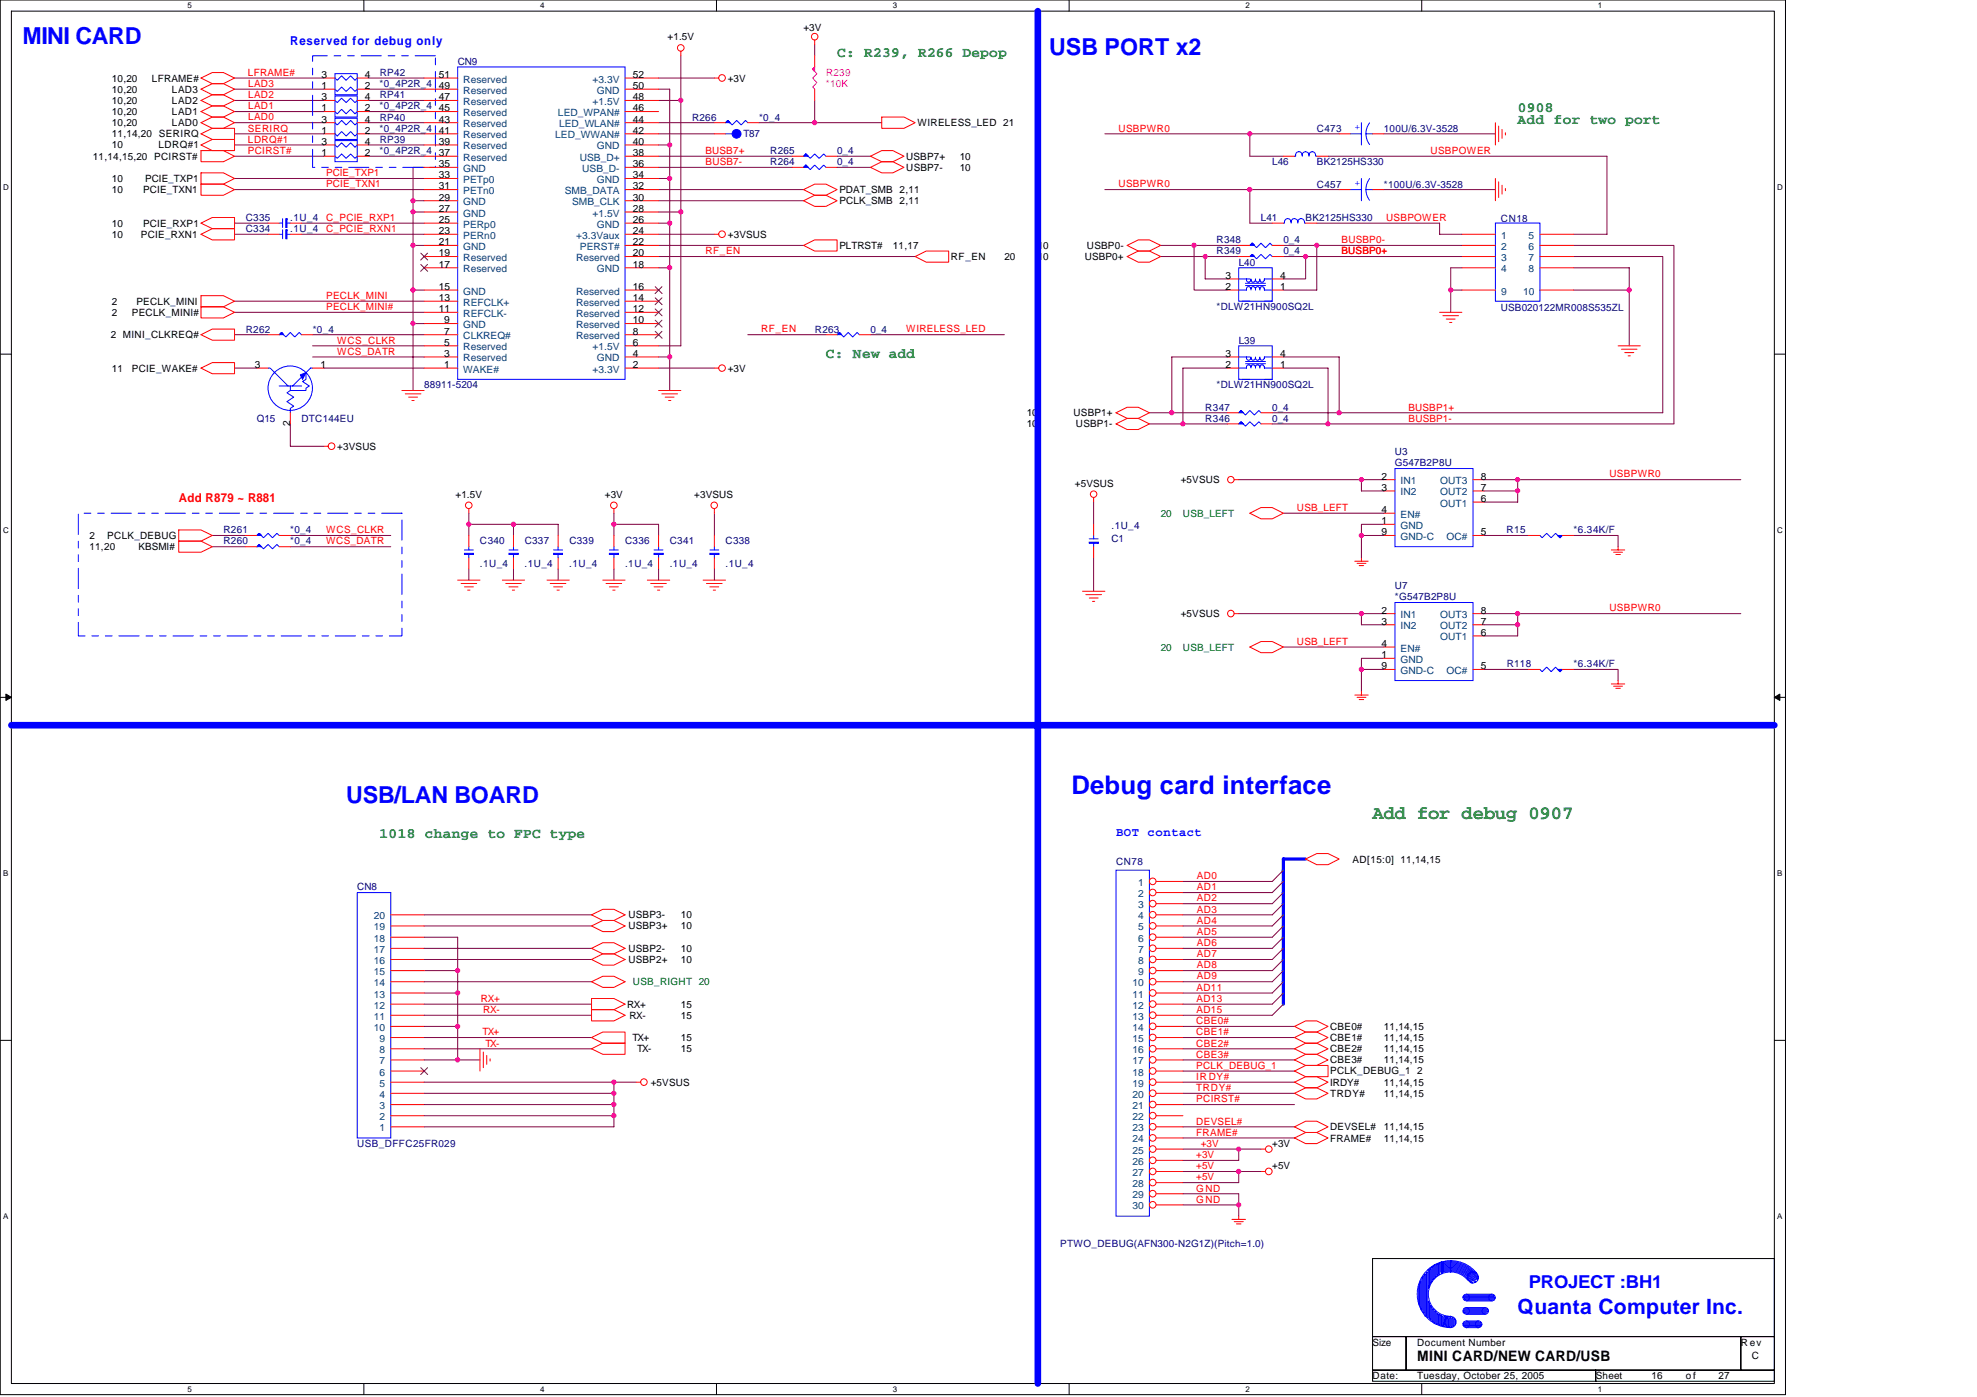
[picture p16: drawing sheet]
<svg xmlns="http://www.w3.org/2000/svg" width="297mm" height="210mm" viewBox="0 0 297 210" stroke-linecap="round" stroke-linejoin="round" font-family="sans-serif">
<defs><g id="words">
<text font-size="3.9" fill="#00f" x="161" y="119.3">Debug card interface</text>
<g font-size="3.5" fill="#00f">
<text x="3.4" y="6.6">MINI CARD</text>
<text x="157.6" y="8.3">USB PORT x2</text>
<text x="52" y="120.6">USB/LAN BOARD</text>
</g>
<text font-size="3.2" fill="#00f" x="228" y="197.4">Quanta Computer Inc.</text>
<text font-size="2.8" fill="#008000" x="206.2" y="123">Add for debug 0907</text>
<text font-size="2.7" fill="#00f" x="229.7" y="193.6">PROJECT :BH1</text>
<g font-size="2.2" fill="#008000">
<text x="125.8" y="8.5">C: R239, R266 Depop</text>
<text x="228" y="16.9">0908</text>
<text x="228" y="18.6">Add for two port</text>
<text x="124.1" y="53.8">C: New add</text>
<text x="57" y="125.9">1018 change to FPC type</text>
</g>
<text font-size="2.2" x="212.9" y="204.5">MINI CARD/NEW CARD/USB</text>
<g font-size="1.8" fill="#00f">
<text x="43.6" y="6.7">Reserved for debug only</text>
<text x="167.7" y="125.6">BOT contact</text>
</g>
<text font-size="1.8" fill="#f00" x="26.9" y="75.5">Add R879 ~ R881</text>
<g font-size="1.5">
<text x="120.7" y="4.7">+3V</text>
<text x="48.3" y="11.7">3</text>
<text x="54.8" y="11.7">4</text>
<text x="65.9" y="11.7">51</text>
<text x="95.1" y="11.7">52</text>
<text x="100.3" y="6.1">+1.5V</text>
<text x="16.8" y="12.3">10,20</text>
<text x="16.8" y="15.6">10,20</text>
<text x="16.8" y="13.9">10,20</text>
<text x="16.8" y="17.3">10,20</text>
<text x="22.8" y="12.3">LFRAME#</text>
<text x="25.8" y="15.6">LAD2</text>
<text x="25.8" y="13.9">LAD3</text>
<text x="25.8" y="17.3">LAD1</text>
<text x="48.3" y="16.7">1</text>
<text x="48.3" y="15.1">3</text>
<text x="48.3" y="13.4">1</text>
<text x="54.8" y="16.7">2</text>
<text x="54.8" y="15.1">4</text>
<text x="54.8" y="13.4">2</text>
<text x="65.9" y="13.4">49</text>
<text x="65.9" y="15.1">47</text>
<text x="65.9" y="16.7">45</text>
<text x="95.1" y="16.7">46</text>
<text x="95.1" y="13.4">50</text>
<text x="95.1" y="15.1">48</text>
<text x="109.3" y="12.3">+3V</text>
<text x="13.9" y="24">11,14,15,20 PCIRST#</text>
<text x="16.8" y="20.6">11,14,20 SERIRQ</text>
<text x="16.8" y="18.9">10,20</text>
<text x="16.8" y="22.3">10</text>
<text x="23.8" y="22.3">LDRQ#1</text>
<text x="25.8" y="18.9">LAD0</text>
<text x="48.3" y="23.5">1</text>
<text x="48.3" y="21.8">3</text>
<text x="48.3" y="20.1">1</text>
<text x="48.3" y="18.4">3</text>
<text x="54.8" y="23.5">2</text>
<text x="54.8" y="21.8">4</text>
<text x="54.8" y="20.1">2</text>
<text x="54.8" y="18.4">4</text>
<text x="65.9" y="18.4">43</text>
<text x="65.9" y="20.1">41</text>
<text x="65.9" y="21.8">39</text>
<text x="65.9" y="23.5">37</text>
<text x="95.1" y="20.1">42</text>
<text x="95.1" y="21.8">40</text>
<text x="95.1" y="18.4">44</text>
<text x="95.1" y="23.5">38</text>
<text x="136.2" y="24">USBP7+</text>
<text x="137.8" y="18.9">WIRELESS_LED 21</text>
<text x="144.2" y="24">10</text>
<text x="16.8" y="29">10</text>
<text x="16.8" y="27.3">10</text>
<text x="21.5" y="29">PCIE_TXN1</text>
<text x="21.8" y="27.3">PCIE_TXP1</text>
<text x="65.9" y="25.1">35</text>
<text x="65.9" y="26.8">33</text>
<text x="65.9" y="28.5">31</text>
<text x="95.1" y="26.8">34</text>
<text x="95.1" y="28.5">32</text>
<text x="95.1" y="25.1">36</text>
<text x="126.1" y="29">PDAT_SMB 2,11</text>
<text x="136.2" y="25.7">USBP7-</text>
<text x="144.2" y="25.7">10</text>
<text x="16.8" y="34">10</text>
<text x="16.8" y="35.7">10</text>
<text x="21.2" y="35.7">PCIE_RXN1</text>
<text x="21.5" y="34">PCIE_RXP1</text>
<text x="65.9" y="30.1">29</text>
<text x="65.9" y="31.8">27</text>
<text x="65.9" y="33.5">25</text>
<text x="65.9" y="35.2">23</text>
<text x="95.1" y="35.2">24</text>
<text x="95.1" y="33.5">26</text>
<text x="95.1" y="30.1">30</text>
<text x="95.1" y="31.8">28</text>
<text x="109.3" y="35.7">+3VSUS</text>
<text x="126.1" y="30.7">PCLK_SMB 2,11</text>
<text x="65.9" y="36.9">21</text>
<text x="65.9" y="38.5">19</text>
<text x="65.9" y="40.2">17</text>
<text x="95.1" y="38.5">20</text>
<text x="95.1" y="40.2">18</text>
<text x="95.1" y="36.9">22</text>
<text x="126.1" y="37.4">PLTRST#</text>
<text x="134.2" y="37.4">11,17</text>
<text x="142.9" y="39.1">RF_EN</text>
<text x="150.9" y="39.1">20</text>
<text x="155.9" y="39.1">10</text>
<text x="155.9" y="37.4">10</text>
<text x="163" y="39.1">USBP0+</text>
<text x="163.3" y="37.4">USBP0-</text>
<text x="184.1" y="41.9">3</text>
<text x="192.3" y="41.9">4</text>
<text x="16.8" y="45.8">2</text>
<text x="16.8" y="47.5">2</text>
<text x="19.8" y="47.5">PECLK_MINI#</text>
<text x="20.5" y="45.8">PECLK_MINI</text>
<text x="65.9" y="43.6">15</text>
<text x="65.9" y="45.2">13</text>
<text x="65.9" y="46.9">11</text>
<text x="95.1" y="43.6">16</text>
<text x="95.1" y="45.2">14</text>
<text x="95.1" y="46.9">12</text>
<text x="184.1" y="43.6">2</text>
<text x="192.3" y="43.6">1</text>
<text x="16.6" y="50.8">2 MINI_CLKREQ#</text>
<text x="66.8" y="48.6">9</text>
<text x="66.8" y="50.3">7</text>
<text x="66.8" y="51.9">5</text>
<text x="66.8" y="53.6">3</text>
<text x="95.1" y="48.6">10</text>
<text x="95.1" y="50.3">8</text>
<text x="95.1" y="53.6">4</text>
<text x="95.1" y="51.9">6</text>
<text x="184.1" y="53.6">3</text>
<text x="192.3" y="53.6">4</text>
<text x="16.8" y="55.8">11</text>
<text x="19.8" y="55.8">PCIE_WAKE#</text>
<text x="38.3" y="55.3">3</text>
<text x="48.1" y="55.3">1</text>
<text x="66.8" y="55.3">1</text>
<text x="95.1" y="55.3">2</text>
<text x="109.3" y="55.8">+3V</text>
<text x="184.1" y="55.3">2</text>
<text x="192.3" y="55.3">1</text>
<text x="43.6" y="64" transform="rotate(-90 43.6 64)">2</text>
<text x="154.3" y="62.5">10</text>
<text x="154.3" y="64.2">10</text>
<text x="161.3" y="62.5">USBP1+</text>
<text x="161.6" y="64.2">USBP1-</text>
<text x="50.7" y="67.6">+3VSUS</text>
<text x="68.4" y="74.8">+1.5V</text>
<text x="90.9" y="74.8">+3V</text>
<text x="104.3" y="74.8">+3VSUS</text>
<text x="161.5" y="73.1">+5VSUS</text>
<text x="177.4" y="72.6">+5VSUS</text>
<text x="207.6" y="72.1">2</text>
<text x="207.6" y="77.1">4</text>
<text x="207.6" y="73.7">3</text>
<text x="222.5" y="75.4">6</text>
<text x="222.5" y="73.7">7</text>
<text x="222.5" y="72.1">8</text>
<text x="13.4" y="82.7">11,20</text>
<text x="13.4" y="81">2</text>
<text x="16.1" y="81">PCLK_DEBUG</text>
<text x="20.8" y="82.7">KBSMI#</text>
<text x="207.6" y="78.8">1</text>
<text x="207.6" y="80.4">9</text>
<text x="222.5" y="80.4">5</text>
<text x="177.4" y="92.7">+5VSUS</text>
<text x="207.6" y="92.2">2</text>
<text x="207.6" y="93.9">3</text>
<text x="222.5" y="95.5">6</text>
<text x="222.5" y="93.9">7</text>
<text x="222.5" y="92.2">8</text>
<text x="207.6" y="97.2">4</text>
<text x="207.6" y="98.9">1</text>
<text x="207.6" y="100.6">9</text>
<text x="222.5" y="100.6">5</text>
<text x="203.2" y="129.6">AD[15:0] 11,14,15</text>
<text x="94.4" y="138">USBP3-</text>
<text x="102.3" y="138">10</text>
<text x="94.4" y="143">USBP2-</text>
<text x="94.4" y="139.7">USBP3+</text>
<text x="102.3" y="143">10</text>
<text x="102.3" y="139.7">10</text>
<text x="94.4" y="144.7">USBP2+</text>
<text x="102.3" y="144.7">10</text>
<text x="94.3" y="151.4">RX+</text>
<text x="94.6" y="153.1">RX-</text>
<text x="102.3" y="153.1">15</text>
<text x="102.3" y="151.4">15</text>
<text x="199.9" y="154.7">CBE0#</text>
<text x="207.9" y="154.7">11,14,15</text>
<text x="95" y="156.4">TX+</text>
<text x="95.8" y="158.1">TX-</text>
<text x="102.3" y="156.4">15</text>
<text x="102.3" y="158.1">15</text>
<text x="199.9" y="159.8">CBE3#</text>
<text x="199.9" y="158.1">CBE2#</text>
<text x="199.9" y="156.4">CBE1#</text>
<text x="199.9" y="161.4">PCLK_DEBUG_1 2</text>
<text x="207.9" y="159.8">11,14,15</text>
<text x="207.9" y="158.1">11,14,15</text>
<text x="207.9" y="156.4">11,14,15</text>
<text x="97.8" y="163.1">+5VSUS</text>
<text x="199.9" y="164.8">TRDY#</text>
<text x="199.9" y="163.1">IRDY#</text>
<text x="207.9" y="164.8">11,14,15</text>
<text x="207.9" y="163.1">11,14,15</text>
<text x="191.2" y="172.3">+3V</text>
<text x="199.9" y="169.8">DEVSEL#</text>
<text x="199.9" y="171.5">FRAME#</text>
<text x="207.9" y="171.5">11,14,15</text>
<text x="207.9" y="169.8">11,14,15</text>
<text x="191.2" y="175.7">+5V</text>
<text x="206.2" y="202.2">Size</text>
<text x="212.9" y="202.2">Document Number</text>
<text x="261.5" y="202.2">R ev</text>
<text x="206.2" y="207.2">Date:</text>
<text x="212.9" y="207.2">Tuesday, October 25, 2005</text>
<text x="239.8" y="207.2">Sheet</text>
<text x="248.1" y="207.2">16</text>
<text x="253.3" y="207.2">of</text>
<text x="258.2" y="207.2">27</text>
<text x="263.2" y="204.2">C</text>
</g>
<g font-size="1.5" fill="#f00">
<text x="37.2" y="11.4">LFRAME#</text>
<text x="37.3" y="13.1">LAD3</text>
<text x="37.3" y="14.8">LAD2</text>
<text x="37.3" y="16.4">LAD1</text>
<text x="37.2" y="19.8">SERIRQ</text>
<text x="37.2" y="21.4">LDRQ#1</text>
<text x="37.2" y="23.1">PCIRST#</text>
<text x="37.3" y="18.1">LAD0</text>
<text x="106" y="23.1">BUSB7+</text>
<text x="168.1" y="19.8">USBPWR0</text>
<text x="214.9" y="23.1">USBPOWER</text>
<text x="49" y="26.5">PCIE_TXP1</text>
<text x="49" y="28.2">PCIE_TXN1</text>
<text x="106" y="24.8">BUSB7-</text>
<text x="168.1" y="28.2">USBPWR0</text>
<text x="49" y="33.2">C_PCIE_RXP1</text>
<text x="49" y="34.9">C_PCIE_RXN1</text>
<text x="208.3" y="33.2">USBPOWER</text>
<text x="106" y="38.2">RF_EN</text>
<text x="201.5" y="36.5">BUSBP0-</text>
<text x="201.6" y="38.2">BUSBP0+</text>
<text x="49" y="46.6">PECLK_MINI#</text>
<text x="49" y="44.9">PECLK_MINI</text>
<text x="50.7" y="53.3">WCS_DATR</text>
<text x="50.7" y="51.6">WCS_CLKR</text>
<text x="114.4" y="50">RF_EN</text>
<text x="136.2" y="50">WIRELESS_LED</text>
<text x="211.6" y="63.4">BUSBP1-</text>
<text x="211.6" y="61.7">BUSBP1+</text>
<text x="241.8" y="71.7">USBPWR0</text>
<text x="194.8" y="76.8">USB_LEFT</text>
<text x="49" y="81.8">WCS_DATR</text>
<text x="49" y="80.1">WCS_CLKR</text>
<text x="241.8" y="91.9">USBPWR0</text>
<text x="194.8" y="96.9">USB_LEFT</text>
<text x="179.8" y="132.1">AD0</text>
<text x="179.8" y="133.8">AD1</text>
<text x="179.8" y="137.1">AD3</text>
<text x="179.8" y="135.4">AD2</text>
<text x="179.8" y="140.5">AD5</text>
<text x="179.8" y="138.8">AD4</text>
<text x="179.8" y="143.8">AD7</text>
<text x="179.8" y="142.2">AD6</text>
<text x="179.8" y="148.9">AD11</text>
<text x="179.8" y="147.2">AD9</text>
<text x="179.8" y="145.5">AD8</text>
<text x="72.2" y="150.5">RX+</text>
<text x="72.5" y="155.6">TX+</text>
<text x="72.6" y="152.2">RX-</text>
<text x="179.7" y="153.9">CBE0#</text>
<text x="179.7" y="155.6">CBE1#</text>
<text x="179.8" y="150.5">AD13</text>
<text x="179.8" y="152.2">AD15</text>
<text x="73" y="157.2">TX-</text>
<text x="179.7" y="160.6">PCLK_DEBUG_1</text>
<text x="179.7" y="157.2">CBE2#</text>
<text x="179.7" y="158.9">CBE3#</text>
<text x="179.7" y="165.6">PCIRST#</text>
<text x="179.7" y="162.3">IRDY#</text>
<text x="179.7" y="163.9">TRDY#</text>
<text x="179.7" y="169">DEVSEL#</text>
<text x="179.7" y="170.6">FRAME#</text>
<text x="180.4" y="172.3">+3V</text>
<text x="179.7" y="175.7">+5V</text>
<text x="179.7" y="174">+3V</text>
<text x="179.7" y="177.4">+5V</text>
<text x="179.7" y="179">GND</text>
<text x="179.7" y="180.7">GND</text>
</g>
<g font-size="1.5" fill="#000080">
<text x="57.1" y="11.4">RP42</text>
<text x="68.8" y="9.7">CN9</text>
<text x="57" y="16.4">*0_4P2R_4</text>
<text x="57" y="13.1">*0_4P2R_4</text>
<text x="57.1" y="14.8">RP41</text>
<text x="57" y="23.1">*0_4P2R_4</text>
<text x="57" y="19.8">*0_4P2R_4</text>
<text x="57.1" y="21.5">RP39</text>
<text x="57.1" y="18.1">RP40</text>
<text x="104" y="18.1">R266</text>
<text x="111.7" y="20.6">T87</text>
<text x="114" y="18.1">*0_4</text>
<text x="115.7" y="23.1">R265</text>
<text x="125.8" y="23.1">0_4</text>
<text x="197.8" y="19.8">C473</text>
<text x="207.9" y="19.8">100U/6.3V-3528</text>
<text x="115.7" y="24.8">R264</text>
<text x="125.8" y="24.8">0_4</text>
<text x="191.2" y="24.8">L46</text>
<text x="197.8" y="24.8">BK2125HS330</text>
<text x="197.8" y="28.2">C457</text>
<text x="207.9" y="28.2">*100U/6.3V-3528</text>
<text x="36.9" y="33.2">C335</text>
<text x="36.9" y="34.9">C334</text>
<text x="43.6" y="33.2">.1U_4</text>
<text x="43.6" y="34.9">.1U_4</text>
<text x="189.5" y="33.2">L41</text>
<text x="196.2" y="33.2">BK2125HS330</text>
<text x="225.5" y="33.4">CN18</text>
<text x="182.8" y="36.6">R348</text>
<text x="182.8" y="38.2">R349</text>
<text x="186.1" y="39.9">L40</text>
<text x="192.8" y="36.6">0_4</text>
<text x="192.8" y="38.2">0_4</text>
<text x="182.8" y="46.6">*DLW21HN900SQ2L</text>
<text x="225.5" y="46.8">USB020122MR008S535ZL</text>
<text x="36.9" y="50">R262</text>
<text x="47" y="50">*0_4</text>
<text x="122.4" y="50">R263</text>
<text x="130.8" y="50">0_4</text>
<text x="186.1" y="51.6">L39</text>
<text x="63.7" y="58.4">88911-5204</text>
<text x="182.8" y="58.4">*DLW21HN900SQ2L</text>
<text x="38.6" y="63.4">Q15</text>
<text x="45.3" y="63.4">DTC144EU</text>
<text x="181.1" y="61.7">R347</text>
<text x="181.1" y="63.4">R346</text>
<text x="191.2" y="61.7">0_4</text>
<text x="191.2" y="63.4">0_4</text>
<text x="209.6" y="68.4">U3</text>
<text x="209.6" y="70.1">G547B2P8U</text>
<text x="33.6" y="80.1">R261</text>
<text x="33.6" y="81.8">R260</text>
<text x="43.6" y="80.1">*0_4</text>
<text x="43.6" y="81.8">*0_4</text>
<text x="72.1" y="81.8">C340</text>
<text x="78.8" y="81.8">C337</text>
<text x="85.6" y="81.8">C339</text>
<text x="93.9" y="81.8">C336</text>
<text x="100.6" y="81.8">C341</text>
<text x="109" y="81.8">C338</text>
<text x="167" y="81.5">C1</text>
<text x="167" y="79.5">.1U_4</text>
<text x="226.4" y="80.1">R15</text>
<text x="236.4" y="80.1">*6.34K/F</text>
<text x="72.1" y="85.2">.1U_4</text>
<text x="78.8" y="85.2">.1U_4</text>
<text x="85.5" y="85.2">.1U_4</text>
<text x="93.9" y="85.2">.1U_4</text>
<text x="100.6" y="85.2">.1U_4</text>
<text x="109" y="85.2">.1U_4</text>
<text x="209.6" y="88.5">U7</text>
<text x="209.6" y="90.2">*G547B2P8U</text>
<text x="226.4" y="100.3">R118</text>
<text x="236.4" y="100.3">*6.34K/F</text>
<text x="167.7" y="129.9">CN78</text>
<text x="53.7" y="133.8">CN8</text>
<text x="53.7" y="172.3">USB_DFFC25FR029</text>
<text x="159.3" y="187.4">PTWO_DEBUG(AFN300-N2G1Z)(Pitch=1.0)</text>
</g>
<g font-size="1.5" fill="#f0f">
<text x="124.1" y="11.4">R239</text>
<text x="124.1" y="13.1">*10K</text>
</g>
<g font-size="1.5" fill="#004080">
<text x="69.6" y="12.4">Reserved</text>
<text x="69.6" y="14.1">Reserved</text>
<text x="69.6" y="15.8">Reserved</text>
<text x="69.6" y="17.4">Reserved</text>
<text x="83.8" y="17.4">LED_WPAN#</text>
<text x="89" y="12.4">+3.3V</text>
<text x="89" y="15.8">+1.5V</text>
<text x="89.7" y="14.1">GND</text>
<text x="69.6" y="19.1">Reserved</text>
<text x="69.6" y="20.8">Reserved</text>
<text x="69.6" y="22.5">Reserved</text>
<text x="83.4" y="20.8">LED_WWAN#</text>
<text x="84" y="19.1">LED_WLAN#</text>
<text x="89.7" y="22.5">GND</text>
<text x="69.6" y="24.2">Reserved</text>
<text x="69.6" y="25.8">GND</text>
<text x="69.6" y="27.5">PETp0</text>
<text x="69.6" y="29.2">PETn0</text>
<text x="84.9" y="29.2">SMB_DATA</text>
<text x="87.1" y="24.2">USB_D+</text>
<text x="87.5" y="25.8">USB_D-</text>
<text x="89.7" y="27.5">GND</text>
<text x="69.6" y="30.8">GND</text>
<text x="69.6" y="32.5">GND</text>
<text x="69.6" y="34.2">PERp0</text>
<text x="69.6" y="35.9">PERn0</text>
<text x="86" y="30.8">SMB_CLK</text>
<text x="86.6" y="35.9">+3.3Vaux</text>
<text x="89" y="32.5">+1.5V</text>
<text x="89.7" y="34.2">GND</text>
<text x="225.5" y="35.9">1</text>
<text x="229.7" y="35.9">5</text>
<text x="69.6" y="37.5">GND</text>
<text x="69.6" y="39.2">Reserved</text>
<text x="69.6" y="40.9">Reserved</text>
<text x="86.5" y="39.2">Reserved</text>
<text x="87.1" y="37.5">PERST#</text>
<text x="89.7" y="40.9">GND</text>
<text x="225.5" y="37.5">2</text>
<text x="225.5" y="39.2">3</text>
<text x="225.5" y="40.9">4</text>
<text x="229.7" y="37.5">6</text>
<text x="229.7" y="39.2">7</text>
<text x="229.7" y="40.9">8</text>
<text x="69.6" y="44.3">GND</text>
<text x="69.6" y="45.9">REFCLK+</text>
<text x="69.6" y="47.6">REFCLK-</text>
<text x="86.5" y="44.3">Reserved</text>
<text x="86.5" y="45.9">Reserved</text>
<text x="86.5" y="47.6">Reserved</text>
<text x="225.5" y="44.3">9</text>
<text x="228.8" y="44.3">10</text>
<text x="69.6" y="49.3">GND</text>
<text x="69.6" y="51">CLKREQ#</text>
<text x="69.6" y="52.6">Reserved</text>
<text x="86.5" y="49.3">Reserved</text>
<text x="86.5" y="51">Reserved</text>
<text x="89" y="52.6">+1.5V</text>
<text x="69.6" y="54.3">Reserved</text>
<text x="69.6" y="56">WAKE#</text>
<text x="89" y="56">+3.3V</text>
<text x="89.7" y="54.3">GND</text>
<text x="210.4" y="72.7">IN1</text>
<text x="210.4" y="77.8">EN#</text>
<text x="210.4" y="74.4">IN2</text>
<text x="216.4" y="76.1">OUT1</text>
<text x="216.4" y="74.4">OUT2</text>
<text x="216.4" y="72.7">OUT3</text>
<text x="210.4" y="79.5">GND</text>
<text x="210.4" y="81.1">GND-C</text>
<text x="217.3" y="81.1">OC#</text>
<text x="210.4" y="92.9">IN1</text>
<text x="210.4" y="94.6">IN2</text>
<text x="216.4" y="94.6">OUT2</text>
<text x="216.4" y="92.9">OUT3</text>
<text x="210.4" y="97.9">EN#</text>
<text x="210.4" y="99.6">GND</text>
<text x="210.4" y="101.3">GND-C</text>
<text x="216.4" y="96.2">OUT1</text>
<text x="217.3" y="101.3">OC#</text>
<text x="171" y="133.1">1</text>
<text x="171" y="134.8">2</text>
<text x="171" y="136.5">3</text>
<text x="56.2" y="143.2">17</text>
<text x="56.2" y="141.5">18</text>
<text x="56.2" y="139.8">19</text>
<text x="56.2" y="138.1">20</text>
<text x="171" y="138.1">4</text>
<text x="171" y="139.8">5</text>
<text x="171" y="141.5">6</text>
<text x="171" y="143.2">7</text>
<text x="56.2" y="149.9">13</text>
<text x="56.2" y="148.2">14</text>
<text x="56.2" y="146.5">15</text>
<text x="56.2" y="144.8">16</text>
<text x="170.2" y="148.2">10</text>
<text x="170.2" y="149.9">11</text>
<text x="171" y="144.8">8</text>
<text x="171" y="146.5">9</text>
<text x="56.2" y="154.9">10</text>
<text x="56.2" y="153.2">11</text>
<text x="56.2" y="151.6">12</text>
<text x="170.2" y="151.6">12</text>
<text x="170.2" y="153.2">13</text>
<text x="170.2" y="154.9">14</text>
<text x="57" y="161.6">6</text>
<text x="57" y="159.9">7</text>
<text x="57" y="158.3">8</text>
<text x="57" y="156.6">9</text>
<text x="170.2" y="156.6">15</text>
<text x="170.2" y="158.3">16</text>
<text x="170.2" y="159.9">17</text>
<text x="170.2" y="161.6">18</text>
<text x="57" y="166.6">3</text>
<text x="57" y="165">4</text>
<text x="57" y="163.3">5</text>
<text x="170.2" y="163.3">19</text>
<text x="170.2" y="165">20</text>
<text x="170.2" y="166.6">21</text>
<text x="57" y="170">1</text>
<text x="57" y="168.3">2</text>
<text x="170.2" y="168.3">22</text>
<text x="170.2" y="170">23</text>
<text x="170.2" y="171.7">24</text>
<text x="170.2" y="173.3">25</text>
<text x="170.2" y="175">26</text>
<text x="170.2" y="176.7">27</text>
<text x="170.2" y="178.4">28</text>
<text x="170.2" y="180">29</text>
<text x="170.2" y="181.7">30</text>
</g>
<g font-size="1.5" fill="#00f">
<text x="204.3" y="19.6" transform="rotate(-90 204.3 19.6)">+</text>
<text x="204.3" y="28" transform="rotate(-90 204.3 28)">+</text>
</g>
<g font-size="1.5" fill="#008000">
<text x="174.4" y="77.6">20</text>
<text x="177.7" y="77.6">USB_LEFT</text>
<text x="174.4" y="97.7">20</text>
<text x="177.7" y="97.7">USB_LEFT</text>
<text x="95.1" y="148">USB_RIGHT 20</text>
</g>
<g font-size="1.2">
<text x="28.2" y="1.3">5</text>
<text x="81.1" y="1.3">4</text>
<text x="134.1" y="1.3">3</text>
<text x="187.1" y="1.3">2</text>
<text x="240.1" y="1.3">1</text>
<text x=".5" y="28.5">D</text>
<text x="267" y="28.5">D</text>
<text x=".5" y="80.1">C</text>
<text x="267" y="80.1">C</text>
<text x=".5" y="131.6">B</text>
<text x="267" y="131.6">B</text>
<text x=".5" y="183.2">A</text>
<text x="267" y="183.2">A</text>
<text x="28.2" y="209.1">5</text>
<text x="81.1" y="209.1">4</text>
<text x="134.1" y="209.1">3</text>
<text x="187.1" y="209.1">2</text>
<text x="240.1" y="209.1">1</text>
</g>
</g></defs>
<path d="M0 0h268.3v209.5h-268.3zM1.7 1.7h264.9v206.2h-264.9z" fill="none" stroke="#000" stroke-width=".15"/>
<g fill="#fff">
<path d="M28.2 .2h.6v1.3h-.6z"/>
<path d="M28.2 208.1h.6v1.3h-.6z"/>
</g>
<path d="M54.7 0v1.7M54.7 207.9v1.6" fill="none" stroke="#000" stroke-width=".15"/>
<g fill="#fff">
<path d="M81.1 .2h.7v1.3h-.7z"/>
<path d="M81.1 208.1h.7v1.3h-.7z"/>
</g>
<path d="M107.7 0v1.7M107.7 207.9v1.6" fill="none" stroke="#000" stroke-width=".15"/>
<g fill="#fff">
<path d="M134.1 .2h.7v1.3h-.7z"/>
<path d="M134.1 208.1h.7v1.3h-.7z"/>
</g>
<path d="M160.6 0v1.7M160.6 207.9v1.6" fill="none" stroke="#000" stroke-width=".15"/>
<g fill="#fff">
<path d="M187.1 .2h.7v1.3h-.7z"/>
<path d="M187.1 208.1h.7v1.3h-.7z"/>
</g>
<path d="M213.6 0v1.7M213.6 207.9v1.6" fill="none" stroke="#000" stroke-width=".15"/>
<g fill="#fff">
<path d="M240.1 .2h.6v1.3h-.6z"/>
<path d="M240.1 208.1h.6v1.3h-.6z"/>
<path d="M.5 27.4h.8v1.4h-.8z"/>
<path d="M267 27.4h.9v1.4h-.9z"/>
<path d="M.5 79h.8v1.3h-.8z"/>
<path d="M267 79h.9v1.3h-.9z"/>
</g>
<path d="M0 53.2h1.7M266.6 53.2h1.7" fill="none" stroke="#000" stroke-width=".15"/>
<g fill="#fff">
<path d="M.5 130.5h.7v1.4h-.7z"/>
<path d="M267 130.5h.8v1.4h-.8z"/>
</g>
<path d="M0 104.8h1.7M266.6 104.8h1.7" fill="none" stroke="#000" stroke-width=".15"/>
<path d="M.9 104.3l.8 .5-.8 .4zM266.6 104.8l.8-.5v.9z" fill="#000" stroke="#000" stroke-width=".15"/>
<g fill="#fff">
<path d="M.5 182.1h.7v1.3h-.7z"/>
<path d="M267 182.1h.8v1.3h-.8z"/>
</g>
<path d="M0 156.3h1.7M266.6 156.3h1.7M206.2 189.1h60.4v11.7h-60.4zM206.2 205.9h33.6v1.6h-33.6zM206.2 200.8h5.1v5.1h-5.1zM211.3 200.8h50.3v5.1h-50.3zM239.8 205.9h26.8v1.6h-26.8zM261.6 200.8h5v5.1h-5z" fill="none" stroke="#000" stroke-width=".15"/>
<g fill="none" stroke="#800040" stroke-width=".15">
<path d="M35.2 11.7h13.5M35.2 18.4h13.5M35.2 15.1h13.5M35.2 13.4h13.5M35.2 16.8h13.5M55.3 11.7h8.4M55.3 18.4h8.4M55.3 15.1h8.4M55.3 13.4h8.4M55.3 16.8h8.4M99 11.7h8.3M99 18.4h8.3"/>
<path d="M99 13.4h1.6v45.3M99 15.1h3.3M102.3 8.4v43.6h-3.3M114 18.4h18.5M122.4 6.7v1.7M122.4 15.1v3.3M35.2 26.8h28.5M35.2 28.5h28.5M35.2 33.5h5.1M35.2 35.2h5.1M35.2 23.5h13.5M35.2 20.1h13.5"/>
<path d="M35.2 21.8h13.5M45.3 33.5h18.4M45.3 35.2h18.4M55.3 23.5h8.4M55.3 20.1h8.4M55.3 21.8h8.4M62.1 36.9h1.6M62.1 30.2h1.6M62.1 31.9h1.6M63.7 25.1h-1.6v33.6M99 36.9h21.7M99 38.5h38.5"/>
<path d="M99 26.8h1.6M99 28.5h21.7M99 33.5h1.6M99 35.2h8.3M99 23.5h20.1M99 25.1h20.1M99 20.1h8.3M99 30.2h21.7M99 31.9h3.3M99 21.8h1.6M125.8 23.5h5M125.8 25.1h5"/>
<path d="M166 28.5h35.2M166 20.1h35.2M174.4 36.9h11.7M174.4 38.5h11.7M179.4 36.9v6.7h5M181.1 38.5v3.4h3.3M187.8 28.5v5h3.4M187.8 20.1v3.4h5M192.8 36.9h26.8M192.8 38.5h26.8M196.2 38.5v3.4h-3.4M197.8 36.9v6.7h-5"/>
<path d="M197.8 33.5h18.5v1.7h3.3M199.5 23.5h41.9v11.7h-5M207.9 28.5h16.8M207.9 20.1h16.8M236.4 36.9h15.1v26.8h-60.3M236.4 38.5h13.4v23.5h-58.6M35.2 55.3h3.4M35.2 46.9h28.5M35.2 50.3h5.1M35.2 45.3h28.5M47 50.3h16.7M47 52h16.7"/>
<path d="M47 53.6h16.7M48.7 55.3h15M62.1 43.6h1.6M62.1 48.6h1.6M99 55.3h8.3M99 53.6h1.6M99 40.2h1.6M112.3 50.3h11.8M130.8 50.3h20.1M184.4 55.3h-6.7v8.4M184.4 53.6h-8.3v8.4M192.8 55.3h6.7v8.4"/>
<path d="M192.8 53.6h8.4v8.4M218 43.6v3.3M219.6 40.2h-1.6v3.4h1.6M236.4 43.6h8.4M236.4 40.2h8.4v11.8M43.6 63.7v3.4h5.1M70.4 77.1v3.4M70.4 78.8h13.5v1.7M77.1 78.8v1.7M92.2 77.1v3.4M92.2 78.8h6.8v1.7M107.3 77.1v3.4"/>
<path d="M164.3 75.4v3.4M172.7 63.7h11.7M172.7 62h11.7M186.1 72.1h21.8M192.8 77.1h15.1M204.6 72.1v1.7h3.3M207.9 78.8h-3.3v5M223 73.8h5v1.6h-5M223 72.1h38.6M228 72.1v1.7M31.9 80.5h5M31.9 82.1h5"/>
<path d="M43.6 80.5h15.1M43.6 82.1h15.1M70.4 85.5v1.7M77.1 85.5v1.7M83.9 85.5v1.7M92.2 85.5v1.7M99 85.5v1.7M107.3 85.5v1.7M164.3 83.8v5M186.1 92.2h21.8M192.8 97.2h15.1M204.6 80.5h3.3"/>
<path d="M204.6 92.2v1.7h3.3M207.9 98.9h-3.3v1.7M223 93.9h5v1.6h-5M223 80.5h6.7M223 92.2h38.6M228 92.2v1.7M236.4 80.5h6.7v1.6M204.6 100.6v3.3M204.6 100.6h3.3M223 100.6h6.7M236.4 100.6h6.7v1.7M63.7 137.5h25.2"/>
<path d="M63.7 139.1h25.2M192.8 130.7l-1.6 1.7h-13.5M192.8 132.4l-1.6 1.7h-13.5M192.8 135.8l-1.6 1.7h-13.5M192.8 134.1l-1.6 1.7h-13.5M192.8 139.1l-1.6 1.7h-13.5M192.8 137.5l-1.6 1.6h-13.5M63.7 154.2h5.1v5.1M63.7 140.8h5.1v13.4M63.7 144.2h25.2M63.7 142.5h25.2M63.7 147.5h25.2"/>
<path d="M63.7 145.8h5.1M63.7 149.2h5.1M63.7 150.9h25.2M63.7 152.5h25.2M63.7 157.6h25.2M63.7 159.3h8.4M63.7 155.9h25.2M177.7 154.2h16.8M177.7 157.6h16.8M177.7 159.3h16.8M177.7 155.9h16.8M192.8 142.5l-1.6 1.7h-13.5"/>
<path d="M192.8 140.8l-1.6 1.7h-13.5M192.8 145.8l-1.6 1.7h-13.5M192.8 144.2l-1.6 1.6h-13.5M192.8 147.5l-1.6 1.7h-13.5M192.8 149.2l-1.6 1.7h-13.5M192.8 150.9l-1.6 1.6h-13.5M63.7 167.6h28.5v1.7h-28.5M63.7 166h28.5M63.7 162.6h31.9M63.7 164.3h28.5M92.2 162.6v5M177.7 176h8.4v1.7h-8.4"/>
<path d="M177.7 179.4h8.4v3.3M177.7 172.7h11.8M177.7 166h16.8M177.7 169.3h16.8M177.7 160.9h16.8M177.7 162.6h16.8M177.7 171h16.8M177.7 164.3h16.8M186.1 172.7v1.6h-8.4M186.1 176h3.4M177.7 181h8.4"/>
</g>
<path d="M196.2 129.1h-3.4v21.8" fill="none" stroke="#00f" stroke-width=".49"/>
<g fill="none" stroke="#f00" stroke-width=".15">
<path d="M30.2 18.4l1.7-.8h1.7l1.6 .8-1.6 .9h-1.7zM30.2 15.1l1.7-.9h1.7l1.6 .9-1.6 .8h-1.7zM30.2 13.4l1.7-.8h1.7l1.6 .8-1.6 .8h-1.7zM30.2 16.8l1.7-.9h1.7l1.6 .9-1.6 .8h-1.7zM30.2 11.7l1.7-.8h1.7l1.6 .8-1.6 .9h-1.7zM48.7 16.8h1.6M48.7 15.1h1.6M53.7 16.8h1.6M53.7 15.1h1.6M102.3 7.7v.7M107.3 11.7h.7M122.4 6v.7"/>
<path d="M132.5 17.6h3.3l1.7 .8-1.7 .9h-3.3zM224.7 18.4v3.4M225.2 18.9v2.4M225.7 19.5v1.3M226.2 19.9v.4M30.2 27.7h3.4l1.6 .8-1.6 .8h-3.4zM30.2 35.2l1.7-.8h3.3v1.6h-3.3zM30.2 33.5l1.7-.8h3.3v1.7h-3.3zM30.2 26h3.4l1.6 .8-1.6 .9h-3.4zM30.2 20.1l1.7-.8h3.3v1.7h-3.3zM30.2 21.8l1.7-.8h3.3v1.6h-3.3zM30.2 22.6h3.4l1.6 .9-1.6 .8h-3.4z"/>
<path d="M40.3 33.5h1.6M43.6 33.5h1.7M107.3 35.2h.7M119.1 25.1h1.6M120.7 30.2l1.7-.9h1.7l1.7 .9-1.7 .8h-1.7zM120.7 28.5l1.7-.8h1.7l1.7 .8-1.7 .8h-1.7zM120.7 36.9l1.7-.9h3.4v1.7h-3.4zM124.1 25.1h1.7M130.8 23.5l1.7-.9h1.7l1.6 .9-1.6 .8h-1.7zM130.8 25.1l1.7-.8h1.7l1.6 .8-1.6 .9h-1.7zM137.5 38.5l1.7-.8h3.3v1.7h-3.3zM169.4 36.9l1.6-.9h1.7l1.7 .9-1.7 .8h-1.7z"/>
<path d="M169.4 38.5l1.6-.8h1.7l1.7 .8-1.7 .9h-1.7zM186.1 36.9h1.7M191.2 36.9h1.6M201.2 28.5h1.7M206.2 28.5h1.7M224.7 26.8v3.4M225.2 27.3v2.4M225.7 27.8v1.4M226.2 28.3v.4M30.2 46.1h3.4l1.6 .8-1.6 .9h-3.4zM30.2 50.3l1.7-.9h3.3v1.7h-3.3zM30.2 44.4h3.4l1.6 .9-1.6 .8h-3.4z"/>
<path d="M30.2 55.3l1.7-.8h3.3v1.7h-3.3zM40.3 50.3h1.6M45.3 50.3h1.7M60.4 58.7h3.3M60.9 59.2h2.3M61.4 59.7h1.3M99 58.7h3.3M99.4 59.2h2.4M99.9 59.7h1.4M107.3 55.3h.7M124.1 50.3h1.7M129.1 50.3h1.7"/>
<path d="M216.3 46.9h3.3M216.8 47.4h2.3M217.3 47.9h1.3M217.8 48.5h.3M243.1 52h3.4M243.6 52.5h2.4M244.1 53h1.4M244.6 53.5h.4M26.9 79.6h3.3l1.7 .9-1.7 .8h-3.3zM48.7 67.1h.6M61.9 60.2h.3M70.4 76.4v.7"/>
<path d="M92.2 76.4v.7M100.5 60.2h.3M107.3 76.4v.7M164.3 74.8v.6M167.7 63.7l1.7-.8h1.6l1.7 .8-1.7 .8h-1.6zM167.7 62l1.7-.8h1.6l1.7 .8-1.7 .9h-1.6zM185.4 72.1h.7M187.8 77.1l1.7-.8h1.7l1.6 .8-1.6 .9h-1.7zM26.9 81.3h3.3l1.7 .8-1.7 .9h-3.3zM68.8 87.2h3.3M69.3 87.7h2.3M69.8 88.2h1.3"/>
<path d="M70.3 88.7h.3M70.4 80.5v1.6M70.4 83.8v1.7M75.5 87.2h3.3M76 87.7h2.3M76.5 88.2h1.3M77 88.7h.3M82.2 87.2h3.3M82.7 87.7h2.3M83.2 88.2h1.3M83.7 88.7h.3M90.6 87.2h3.3"/>
<path d="M91.1 87.7h2.3M91.6 88.2h1.3M92.1 88.7h.3M92.2 80.5v1.6M92.2 83.8v1.7M97.3 87.2h3.3M97.8 87.7h2.3M98.3 88.2h1.3M98.8 88.7h.3M105.6 87.2h3.4M106.1 87.7h2.4M106.7 88.2h1.3"/>
<path d="M107.2 88.7h.3M107.3 80.5v1.6M107.3 83.8v1.7M162.6 88.8h3.4M163.1 89.3h2.4M163.7 89.9h1.3M164.1 90.4h.4M185.4 92.2h.7M187.8 97.2l1.7-.8h1.7l1.6 .8-1.6 .9h-1.7zM203.6 84.3h2M203.9 84.6h1.3M204.2 85h.7"/>
<path d="M204.6 83.8v.5M207.9 92.2h1.7M207.9 97.2h1.7M207.9 98.9h1.7M207.9 93.9h1.7M221.3 92.2h1.7M221.3 95.5h1.7M221.3 93.9h1.7M242.1 82.6h2M242.4 83h1.4M242.8 83.3h.7M243.1 82.1v.5"/>
<path d="M203.6 104.4h2M203.9 104.8h1.3M204.2 105.1h.7M204.6 103.9v.5M207.9 100.6h1.7M221.3 100.6h1.7M242.1 102.8h2M242.4 103.1h1.4M242.8 103.4h.7M243.1 102.3v.5M58.7 139.1h5M58.7 137.5h5"/>
<path d="M88.9 137.5l1.7-.9h1.6l1.7 .9-1.7 .8h-1.6zM88.9 139.1l1.7-.8h1.6l1.7 .8-1.7 .9h-1.6zM196.2 129.1l1.6-.9h1.7l1.7 .9-1.7 .8h-1.7zM58.7 159.3h5M58.7 157.6h5M58.7 155.9h5M58.7 154.2h5M58.7 152.5h5M58.7 150.9h5M58.7 149.2h5M58.7 147.5h5M58.7 145.8h5"/>
<path d="M58.7 144.2h5M58.7 142.5h5M58.7 140.8h5M72.1 157.6v3.3M72.6 158.1v2.3M73.1 158.6v1.3M73.6 159.1v.3M88.9 155.9l1.7-.8h3.3v1.6h-3.3zM88.9 157.6l1.7-.9h3.3v1.7h-3.3zM88.9 150h3.3l1.7 .9-1.7 .8h-3.3zM88.9 151.7h3.3l1.7 .8-1.7 .9h-3.3zM88.9 147.5l1.7-.8h1.6l1.7 .8-1.7 .9h-1.6z"/>
<path d="M88.9 144.2l1.7-.9h1.6l1.7 .9-1.7 .8h-1.6zM88.9 142.5l1.7-.9h1.6l1.7 .9-1.7 .8h-1.6zM194.5 159.3l1.7-.9h1.6l1.7 .9-1.7 .8h-1.6zM194.5 154.2l1.7-.8h1.6l1.7 .8-1.7 .9h-1.6zM194.5 157.6l1.7-.9h1.6l1.7 .9-1.7 .8h-1.6zM194.5 155.9l1.7-.8h1.6l1.7 .8-1.7 .8h-1.6zM58.7 162.6h5M58.7 169.3h5M58.7 167.6h5M58.7 166h5M58.7 164.3h5M58.7 160.9h5"/>
<path d="M95.6 162.6h.7M189.5 172.7h.6M189.5 176h.6M194.5 160.9l1.7-.8h3.3v1.7h-3.3zM194.5 164.3l1.7-.9h1.6l1.7 .9-1.7 .8h-1.6zM194.5 169.3l1.7-.8h1.6l1.7 .8-1.7 .9h-1.6zM194.5 171l1.7-.8h1.6l1.7 .8-1.7 .8h-1.6zM194.5 162.6l1.7-.8h1.6l1.7 .8-1.7 .8h-1.6zM185.1 183.2h2M185.4 183.6h1.4M185.8 183.9h.7M186.1 182.7v.5"/>
<circle cx="102.3" cy="7.2" r=".49"/>
<circle cx="108.5" cy="11.7" r=".5"/>
<circle cx="122.4" cy="5.5" r=".49"/>
<circle cx="108.5" cy="35.2" r=".5"/>
<circle cx="108.5" cy="55.3" r=".49"/>
<circle cx="49.8" cy="67" r=".5"/>
<circle cx="70.4" cy="75.9" r=".49"/>
<circle cx="92.2" cy="75.9" r=".49"/>
<circle cx="107.3" cy="75.9" r=".49"/>
<circle cx="164.3" cy="74.3" r=".49"/>
<circle cx="184.9" cy="72.1" r=".49"/>
<circle cx="184.9" cy="92.2" r=".49"/>
<circle cx="96.7" cy="162.6" r=".49"/>
<circle cx="190.6" cy="176" r=".5"/>
<circle cx="190.6" cy="172.7" r=".49"/>
</g>
<path d="M155.9 1.7v206.2M1.7 109h264.9" fill="none" stroke="#00f" stroke-width=".99"/>
<path d="M47 8.4h18.4v16.7h-18.4zM11.8 77.1h48.6v18.4h-48.6z" fill="none" stroke="#00f" stroke-width=".15" stroke-dasharray="3 1 1 1 1 1"/>
<g fill="none" stroke="#00f" stroke-width=".15">
<path d="M50.3 14.4h3.4v3.2h-3.4zM50.3 16.8l.4 .3 .6-.7 .7 .7 .7-.7 .6 .7 .4-.3M50.3 15.1l.4 .3 .6-.6 .7 .6 .7-.6 .6 .6 .4-.3M41.9 33.5h.6M42.5 32.9v1.3M43.1 33.5h.5M120.7 25.1l.4-.3 .6 .7 .7-.7 .7 .7 .7-.7 .3 .3M187.8 36.9l.3-.4 .7 .7 .7-.7 .6 .7 .7-.7 .4 .4M202.9 28.5h1.7M204.6 26.8v3.4M205.2 28.5h1M205.8 26.8a2.69 2.69 0 0 0 0 3.3"/>
<path d="M41.9 50.3l.4-.3 .6 .6 .7-.6 .7 .6 .7-.6 .3 .3M125.8 50.3l.3-.3 .7 .6 .6-.6 .7 .6 .7-.6 .3 .3M69.8 82.6h1.3M70.4 82.1v.5M70.4 83.3v.5M91.6 82.6h1.3M92.2 82.1v.5M92.2 83.3v.5M106.7 82.6h1.3M107.3 82.1v.5M107.3 83.3v.5M209.6 90.5h11.7v11.8h-11.7z"/>
<path d="M53.7 134.1h5v36.9h-5zM167.7 130.7h5v52h-5zM213.1 193.3v2.3l.2 .5v-3.3l.1-.4v4.2l.2 .2v-4.7l.2-.3v5.3l.1 .2v-5.7l.2-.2v6.4M214.3 197.8v-6.5l.1-.2v6.9h.2v-2.5l.2 .3v2.3l.1 .2v-2.2l.2 .4v2l.2 .1v-2l.2 .2v2h.1v-1.8l.2 .1v1.9h.2v-1.7l.1 .2v1.5l.2 .2v-1.7l.2 .1v1.6h.1v-1.4M214.6 190.8v2.8l.2-.5v-2.3l.1-.2v2.2l.2-.2v-2.2l.2-.1v2l.2-.2v-2h.1v1.8l.2-.1v-1.7l.2-.2v1.7l.1-.2v-1.5l.2-.1v1.6M216.6 197.6v.2h.2v1.4h.2v-1.4h.1v1.5h-.3l.5-1.5v1.5l.2-.1v-1.4l.1 .3v1.2h.2v-1.3h.2v1.3h.1v-1.3h.2v1.3l.2-.1v-1.1l.1 .2v.7M216.6 189.6v1.7l-.1-.2v-1.3zM216.6 190.8a3.9 3.9 0 0 1 4.7 1.7M216.6 190.6a4 4 0 0 1 4.9 2M216.6 190.5a4.2 4.2 0 0 1 5.1 2.1M216.6 190.3a4.4 4.4 0 0 1 5.1 2M216.6 190.1a4.6 4.6 0 0 1 5.3 2.2"/>
<path d="M216.6 191.2l1.3-.3a3.5 3.5 0 0 1 3.1 1.9M216.6 191a3.7 3.7 0 0 1 4.6 1.8M216.8 189.9a4.7 4.7 0 0 1 5.2 2.3M216.8 189.7l1.1-.1a4.8 4.8 0 0 1 4.2 2.3M216.8 189.8v1.3M220 194.6h4.5v.2h-4.7v.2h4.9l-.2 .1h-4.5l.2 .2h4.3M220 196.6h3.5v.2h-3.5l-.2 .2h3.9l-.2 .1h-3.7l.4 .2h3.1M220 198.6h2.5v.2h-2.7v.2h2.9l-.2 .2h-2.7l.4 .1h2.3M220.3 198.5h1.9M220.3 199.5h1.9M220.3 197.5h2.9M220.3 196.5h2.9"/>
<path d="M220.3 195.5h3.9M220.3 194.5h3.9M220.5 192.3a3.3 3.3 0 0 0-2.6-1.2h.1a3.3 3.3 0 0 0-3.4 3.3 3.3 3.3 0 0 0 3.4 3.4h-.1M221.9 191.3a5 5 0 0 0-4-1.9h.1a5 5 0 0 0-5.1 5 5 5 0 0 0 5.1 5.1h-.1"/>
<circle cx="217.9" cy="198.6" r=".83"/>
<circle cx="220.3" cy="199" r=".49"/>
<circle cx="220.3" cy="195" r=".49"/>
<circle cx="220.3" cy="197" r=".49"/>
<circle cx="221.3" cy="191.9" r=".83"/>
<circle cx="222.1" cy="199" r=".5"/>
<circle cx="223.2" cy="197" r=".49"/>
<circle cx="224.2" cy="195" r=".5"/>
</g>
<g fill="#00f" stroke="#00f" stroke-width=".15">
<path d="M69.8 83.1v.2h1.3v-.2z" fill-rule="evenodd"/>
<path d="M41.9 50.3l.4-.3 .3 .3-.3-.3 .3 .3z" fill-rule="evenodd"/>
<path d="M106.7 83.1v.2h1.3v-.2z" fill-rule="evenodd"/>
<path d="M125.8 50.3l.3-.3 .3 .3-.3-.3 .3 .3z" fill-rule="evenodd"/>
<path d="M91.6 83.1v.2h1.3v-.2z" fill-rule="evenodd"/>
<path d="M187.8 36.9l.3-.4 .4 .4-.4-.4 .4 .4z" fill-rule="evenodd"/>
<path d="M120.7 25.1l.4-.3 .3 .3-.3-.3 .3 .3z" fill-rule="evenodd"/>
<path d="M42.9 32.9v1.3h.2v-1.3z" fill-rule="evenodd"/>
</g>
<path d="M63.2 160.4l1.1 1.1M64.2 160.4l-1 1.1" fill="none" stroke="#804000" stroke-width=".15"/>
<circle cx="173.2" cy="132.4" r=".5" fill="#fff" stroke="#f00" stroke-width=".15"/>
<path d="M173.7 132.4h4" fill="none" stroke="#f00" stroke-width=".15"/>
<circle cx="173.2" cy="134.1" r=".5" fill="#fff" stroke="#f00" stroke-width=".15"/>
<path d="M173.7 134.1h4" fill="none" stroke="#f00" stroke-width=".15"/>
<circle cx="173.2" cy="135.8" r=".5" fill="#fff" stroke="#f00" stroke-width=".15"/>
<path d="M173.7 135.8h4" fill="none" stroke="#f00" stroke-width=".15"/>
<circle cx="173.2" cy="137.4" r=".5" fill="#fff" stroke="#f00" stroke-width=".15"/>
<path d="M173.7 137.5h4" fill="none" stroke="#f00" stroke-width=".15"/>
<circle cx="173.2" cy="139.1" r=".5" fill="#fff" stroke="#f00" stroke-width=".15"/>
<path d="M173.7 139.1h4" fill="none" stroke="#f00" stroke-width=".15"/>
<circle cx="173.2" cy="140.8" r=".5" fill="#fff" stroke="#f00" stroke-width=".15"/>
<path d="M173.7 140.8h4" fill="none" stroke="#f00" stroke-width=".15"/>
<circle cx="173.2" cy="142.5" r=".5" fill="#fff" stroke="#f00" stroke-width=".15"/>
<path d="M173.7 142.5h4" fill="none" stroke="#f00" stroke-width=".15"/>
<circle cx="173.2" cy="144.2" r=".5" fill="#fff" stroke="#f00" stroke-width=".15"/>
<path d="M173.7 144.2h4" fill="none" stroke="#f00" stroke-width=".15"/>
<circle cx="173.2" cy="145.8" r=".5" fill="#fff" stroke="#f00" stroke-width=".15"/>
<path d="M173.7 145.8h4" fill="none" stroke="#f00" stroke-width=".15"/>
<circle cx="173.2" cy="147.5" r=".5" fill="#fff" stroke="#f00" stroke-width=".15"/>
<path d="M173.7 147.5h4" fill="none" stroke="#f00" stroke-width=".15"/>
<circle cx="173.2" cy="149.2" r=".5" fill="#fff" stroke="#f00" stroke-width=".15"/>
<path d="M173.7 149.2h4" fill="none" stroke="#f00" stroke-width=".15"/>
<circle cx="173.2" cy="150.9" r=".5" fill="#fff" stroke="#f00" stroke-width=".15"/>
<path d="M173.7 150.9h4" fill="none" stroke="#f00" stroke-width=".15"/>
<circle cx="173.2" cy="152.5" r=".5" fill="#fff" stroke="#f00" stroke-width=".15"/>
<path d="M173.7 152.5h4" fill="none" stroke="#f00" stroke-width=".15"/>
<circle cx="173.2" cy="154.2" r=".5" fill="#fff" stroke="#f00" stroke-width=".15"/>
<path d="M173.7 154.2h4" fill="none" stroke="#f00" stroke-width=".15"/>
<circle cx="173.2" cy="155.9" r=".5" fill="#fff" stroke="#f00" stroke-width=".15"/>
<path d="M173.7 155.9h4" fill="none" stroke="#f00" stroke-width=".15"/>
<circle cx="173.2" cy="157.6" r=".5" fill="#fff" stroke="#f00" stroke-width=".15"/>
<path d="M173.7 157.6h4" fill="none" stroke="#f00" stroke-width=".15"/>
<circle cx="173.2" cy="159.2" r=".5" fill="#fff" stroke="#f00" stroke-width=".15"/>
<path d="M173.7 159.3h4" fill="none" stroke="#f00" stroke-width=".15"/>
<circle cx="173.2" cy="160.9" r=".5" fill="#fff" stroke="#f00" stroke-width=".15"/>
<path d="M173.7 160.9h4" fill="none" stroke="#f00" stroke-width=".15"/>
<circle cx="173.2" cy="162.6" r=".5" fill="#fff" stroke="#f00" stroke-width=".15"/>
<path d="M173.7 162.6h4" fill="none" stroke="#f00" stroke-width=".15"/>
<circle cx="173.2" cy="164.3" r=".5" fill="#fff" stroke="#f00" stroke-width=".15"/>
<path d="M173.7 164.3h4" fill="none" stroke="#f00" stroke-width=".15"/>
<circle cx="173.2" cy="166" r=".5" fill="#fff" stroke="#f00" stroke-width=".15"/>
<path d="M173.7 166h4" fill="none" stroke="#f00" stroke-width=".15"/>
<circle cx="173.2" cy="167.6" r=".5" fill="#fff" stroke="#f00" stroke-width=".15"/>
<path d="M173.7 167.6h4" fill="none" stroke="#f00" stroke-width=".15"/>
<circle cx="173.2" cy="169.3" r=".5" fill="#fff" stroke="#f00" stroke-width=".15"/>
<path d="M173.7 169.3h4" fill="none" stroke="#f00" stroke-width=".15"/>
<circle cx="173.2" cy="171" r=".5" fill="#fff" stroke="#f00" stroke-width=".15"/>
<path d="M173.7 171h4" fill="none" stroke="#f00" stroke-width=".15"/>
<circle cx="173.2" cy="172.6" r=".5" fill="#fff" stroke="#f00" stroke-width=".15"/>
<path d="M173.7 172.7h4" fill="none" stroke="#f00" stroke-width=".15"/>
<circle cx="173.2" cy="174.3" r=".5" fill="#fff" stroke="#f00" stroke-width=".15"/>
<path d="M173.7 174.3h4" fill="none" stroke="#f00" stroke-width=".15"/>
<circle cx="173.2" cy="176" r=".5" fill="#fff" stroke="#f00" stroke-width=".15"/>
<path d="M173.7 176h4" fill="none" stroke="#f00" stroke-width=".15"/>
<circle cx="173.2" cy="177.7" r=".5" fill="#fff" stroke="#f00" stroke-width=".15"/>
<path d="M173.7 177.7h4" fill="none" stroke="#f00" stroke-width=".15"/>
<circle cx="173.2" cy="179.4" r=".5" fill="#fff" stroke="#f00" stroke-width=".15"/>
<path d="M173.7 179.4h4" fill="none" stroke="#f00" stroke-width=".15"/>
<circle cx="173.2" cy="181" r=".5" fill="#fff" stroke="#f00" stroke-width=".15"/>
<g fill="none" stroke="#f00" stroke-width=".15">
<path d="M48.7 11.7h1.6M48.7 13.4h1.6M48.7 18.4h1.6M53.7 11.7h1.6M53.7 13.4h1.6M53.7 18.4h1.6M63.7 11.7h5.1M63.7 13.4h5.1M63.7 15.1h5.1M63.7 16.8h5.1M63.7 18.4h5.1M93.9 11.7h5.1"/>
<path d="M93.9 13.4h5.1M93.9 15.1h5.1M93.9 16.8h5.1M93.9 18.4h5.1M107.3 18.4h1.7M112.3 18.4h1.7M122.4 8.4v1.7M122.4 13.4v1.7M40.3 35.2h1.6M43.6 35.2h1.7M48.7 23.5h1.6M48.7 21.8h1.6"/>
<path d="M48.7 20.1h1.6M53.7 23.5h1.6M53.7 21.8h1.6M53.7 20.1h1.6M63.7 23.5h5.1M63.7 21.8h5.1M63.7 35.2h5.1M63.7 36.9h5.1M63.7 38.5h5.1M63.7 20.1h5.1M63.7 25.1h5.1M63.7 26.8h5.1"/>
<path d="M63.7 28.5h5.1M63.7 30.2h5.1M63.7 31.9h5.1M63.7 33.5h5.1M93.9 23.5h5.1M93.9 21.8h5.1M93.9 35.2h5.1M93.9 36.9h5.1M93.9 38.5h5.1M93.9 20.1h5.1M93.9 25.1h5.1M93.9 26.8h5.1"/>
<path d="M93.9 28.5h5.1M93.9 30.2h5.1M93.9 31.9h5.1M93.9 33.5h5.1M107.3 20.1h1.7M119.1 23.5h1.6M124.1 23.5h1.7M186.1 38.5h1.7M191.2 38.5h1.6M191.2 33.5h1.6M192.8 23.5h1.7M196.2 33.5h1.6"/>
<path d="M197.8 23.5h1.7M201.2 20.1h1.7M206.2 20.1h1.7M219.6 35.2h5.1M219.6 36.9h5.1M219.6 38.5h5.1M231.4 35.2h5M231.4 36.9h5M231.4 38.5h5M38.6 55.3h1.7M47 55.3h1.7M63.7 43.6h5.1"/>
<path d="M63.7 40.2h5.1M63.7 45.3h5.1M63.7 46.9h5.1M63.7 48.6h5.1M63.7 50.3h5.1M63.7 52h5.1M63.7 53.6h5.1M63.7 55.3h5.1M93.9 43.6h5.1M93.9 40.2h5.1M93.9 45.3h5.1M93.9 46.9h5.1"/>
<path d="M93.9 48.6h5.1M93.9 50.3h5.1M93.9 52h5.1M93.9 53.6h5.1M93.9 55.3h5.1M184.4 43.6h1.7M184.4 41.9h1.7M184.4 53.6h1.7M184.4 55.3h1.7M191.2 43.6h1.6M191.2 41.9h1.6M191.2 53.6h1.6"/>
<path d="M191.2 55.3h1.6M219.6 43.6h5.1M219.6 40.2h5.1M231.4 43.6h5M231.4 40.2h5M43.6 62v1.7M164.3 78.8v1.7M184.4 62h1.7M184.4 63.7h1.7M189.5 62h1.7M189.5 63.7h1.7M207.9 72.1h1.7"/>
<path d="M207.9 77.1h1.7M207.9 78.8h1.7M207.9 73.8h1.7M221.3 72.1h1.7M221.3 75.4h1.7M221.3 73.8h1.7M36.9 80.5h1.7M36.9 82.1h1.7M41.9 80.5h1.7M41.9 82.1h1.7M77.1 80.5v1.6M77.1 83.8v1.7"/>
<path d="M83.9 80.5v1.6M83.9 83.8v1.7M99 80.5v1.6M99 83.8v1.7M164.3 82.1v1.7M207.9 80.5h1.7M221.3 80.5h1.7M229.7 80.5h1.7M234.7 80.5h1.7M229.7 100.6h1.7M234.7 100.6h1.7M173.7 181h4"/>
</g>
<g fill="none" stroke="#00f" stroke-width=".15">
<path d="M50.3 11.1h3.4v3.1h-3.4zM50.3 17.8h3.4v3.2h-3.4zM50.3 13.4l.4 .3 .6-.6 .7 .6 .7-.6 .6 .6 .4-.3M50.3 11.7l.4 .4 .6-.7 .7 .7 .7-.7 .6 .7 .4-.4M50.3 18.4l.4 .4 .6-.7 .7 .7 .7-.7 .6 .7 .4-.4M68.8 10.1h25.1v46.9h-25.1zM109 18.4l.3-.3 .7 .7 .7-.7 .7 .7 .6-.7 .3 .3M204.6 18.4v3.4M205.8 18.5a2.69 2.69 0 0 0 0 3.2M41.9 35.2h.6M42.5 34.5v1.4M43.1 35.2h.5"/>
<path d="M50.3 21.1h3.4v3.2h-3.4zM50.3 23.5l.4 .3 .6-.7 .7 .7 .7-.7 .6 .7 .4-.3M50.3 21.8l.4 .3 .6-.6 .7 .6 .7-.6 .6 .6 .4-.3M50.3 20.1l.4 .3 .6-.6 .7 .6 .7-.6 .6 .6 .4-.3M109 20.1h1M120.7 23.5l.4-.4 .6 .7 .7-.7 .7 .7 .7-.7 .3 .4M187.8 38.5l.3-.3 .7 .7 .7-.7 .6 .7 .7-.7 .4 .3M194 33.3a.5 .5 0 0 0-.6-.4 .5 .5 0 0 0-.4 .6h-.2M195 33.3a.51 .51 0 0 0-.6-.4 .51 .51 0 0 0-.4 .6M195 33.5a.52 .52 0 0 1 .5-.6 .52 .52 0 0 1 .5 .6h.2M195.6 23.3a.5 .5 0 0 0-.6-.5 .5 .5 0 0 0-.3 .7h-.2M196.7 23.3a.51 .51 0 0 0-.7-.5 .51 .51 0 0 0-.3 .7"/>
<path d="M196.7 23.3a.49 .49 0 0 1 .5-.5 .49 .49 0 0 1 .5 .5M196.7 23.3v.2M197.7 23.3v.2h.1M202.9 20.1h1.7M205.2 20.1h1M224.7 33.5h6.7v11.8h-6.7zM40.3 55.3h.3l2.7 2.7M41.9 58h3.4M43.6 58v.7l-.5 .3 1 .7-1 .6 1 .7-.5 .4v.6M45.3 56.7l-1.3 1.3M47 55.3h-.4l-.6 .7v1l-.5 .3 1 .7-.5 .3v.4h-2.4M186.1 41.9h1.7"/>
<path d="M186.1 53.6h1.7M186.1 40.2h5.1v5.1h-5.1zM186.1 52h5.1v5h-5.1zM186.6 45.3h1.2M186.6 57h1.2M187.1 42.6h3M187.1 42.9h3M187.1 54.3h3M187.1 54.7h3M187.3 43.4a.33 .33 0 0 1 .3-.3 .33 .33 0 0 1 .3 .3M187.3 41.9a.34 .34 0 0 0 .2 .5 .34 .34 0 0 0 .4-.3M187.3 55.1a.33 .33 0 0 1 .3-.3 .33 .33 0 0 1 .3 .3"/>
<path d="M187.3 53.6a.34 .34 0 0 0 .2 .5 .34 .34 0 0 0 .4-.3M187.3 43.4v.2h-1.2M187.3 55.1v.2h-1.2M188 43.4a.33 .33 0 0 1 .3-.3 .33 .33 0 0 1 .3 .3M188 41.9a.34 .34 0 0 0 .2 .5 .34 .34 0 0 0 .4-.3M188 55.1a.33 .33 0 0 1 .3-.3 .33 .33 0 0 1 .3 .3M188 53.6a.34 .34 0 0 0 .2 .5 .34 .34 0 0 0 .4-.3M188 43.4v.2M188 55.1v.2M188.6 43.4a.33 .33 0 0 1 .4-.3 .33 .33 0 0 1 .3 .3 .33 .33 0 0 1 .3-.3 .33 .33 0 0 1 .3 .3M188.6 41.9a.33 .33 0 0 0 .3 .5 .33 .33 0 0 0 .4-.3M188.6 55.1a.33 .33 0 0 1 .4-.3 .33 .33 0 0 1 .3 .3 .33 .33 0 0 1 .3-.3 .33 .33 0 0 1 .3 .3"/>
<path d="M188.6 53.6a.33 .33 0 0 0 .3 .5 .33 .33 0 0 0 .4-.3M188.6 43.4v.2M188.6 55.1v.2M189.3 41.9v.2M189.3 43.4v.2M189.3 53.6v.2M189.3 55.1v.2M190 43.4v.2h1.2M190 55.1v.2h1.2M190 45.3h1.2M190 57h1.2M191.2 41.9h-1.2a.35 .35 0 0 1-.3 .5 .35 .35 0 0 1-.4-.3"/>
<path d="M191.2 53.6h-1.2a.35 .35 0 0 1-.3 .5 .35 .35 0 0 1-.4-.3M186.1 62l.4-.3 .6 .7 .7-.7 .7 .7 .6-.7 .4 .3M186.1 63.7l.4-.3 .6 .6 .7-.6 .7 .6 .6-.6 .4 .3M209.6 70.4h11.7v11.7h-11.7zM38.6 80.5l.3-.4 .7 .7 .7-.7 .6 .7 .7-.7 .3 .4M38.6 82.1l.3-.3 .7 .7 .7-.7 .6 .7 .7-.7 .3 .3M76.5 82.6h1.3M77.1 82.1v.5M77.1 83.3v.5M83.2 82.6h1.3M83.9 82.1v.5M83.9 83.3v.5"/>
<path d="M98.3 82.6h1.3M99 82.1v.5M99 83.3v.5M163.7 81h1.3M164.3 80.5v.5M164.3 81.6v.5M231.4 80.5l.3 .3 .7-.7 .7 .7 .6-.7 .7 .7 .3-.3M231.4 100.6l.3 .3 .7-.7 .7 .7 .6-.7 .7 .7 .3-.3"/>
<circle cx="43.6" cy="58.3" r="3.3"/>
</g>
<g fill="#00f" stroke="#00f" stroke-width=".15">
<path d="M234.1 100.6h.6l-.3 .3z" fill-rule="evenodd"/>
<path d="M186.1 62l.4-.3 .3 .3-.3-.3 .3 .3z" fill-rule="evenodd"/>
<path d="M38.6 80.5l.3-.4 .4 .4-.4-.4 .4 .4z" fill-rule="evenodd"/>
<path d="M98.3 83.1v.2h1.3v-.2z" fill-rule="evenodd"/>
<path d="M76.5 83.1v.2h1.3v-.2z" fill-rule="evenodd"/>
<path d="M187.8 38.5l.3-.3 .4 .3-.4-.3 .4 .3z" fill-rule="evenodd"/>
<path d="M109.3 18.1l.4 .3h-.7l.3-.3 .4 .3z" fill-rule="evenodd"/>
<path d="M186.1 63.7l.4-.3 .3 .3-.3-.3 .3 .3z" fill-rule="evenodd"/>
<path d="M45.1 56.3l.9-.3-.5 1z" fill-rule="evenodd"/>
<path d="M42.9 34.5v1.4h.2v-1.4z" fill-rule="evenodd"/>
<path d="M38.9 81.8l.4 .3h-.7l.3-.3 .4 .3z" fill-rule="evenodd"/>
<path d="M83.2 83.1v.2h1.3v-.2z" fill-rule="evenodd"/>
<path d="M120.7 23.5l.4-.4 .3 .4-.3-.4 .3 .4z" fill-rule="evenodd"/>
<path d="M163.7 81.5v.1h1.3v-.1z" fill-rule="evenodd"/>
<path d="M234.1 80.5h.6l-.3 .3z" fill-rule="evenodd"/>
<circle cx="110.7" cy="20.1" r=".66"/>
</g>
<g fill="none" stroke="#804000" stroke-width=".15">
<path d="M63.2 38l1.1 1.1M63.2 39.7l1.1 1.1M64.2 38l-1 1.1M64.2 39.7l-1 1.1M98.4 43.1l1.1 1M98.4 44.7l1.1 1.1M98.4 46.4l1.1 1.1M98.4 48.1l1.1 1M98.4 49.8l1.1 1M99.5 43.1l-1.1 1M99.5 44.7l-1.1 1.1M99.5 46.4l-1.1 1.1"/>
<path d="M99.5 48.1l-1.1 1M99.5 49.8l-1.1 1"/>
</g>
<path d="M122.4 10.1l-.3 .3 .6 .7-.6 .6 .6 .7-.6 .7 .3 .3" fill="none" stroke="#f0f" stroke-width=".15"/>
<g fill="#f0f" stroke="#f0f" stroke-width=".15">
<path d="M122.4 10.1v.6l-.3-.3 .3 .3-.3-.3z" fill-rule="evenodd"/>
<circle cx="181.1" cy="38.5" r=".32"/>
<circle cx="179.4" cy="36.9" r=".33"/>
<circle cx="122.4" cy="18.4" r=".32"/>
<circle cx="102.3" cy="31.8" r=".33"/>
<circle cx="100.6" cy="40.2" r=".33"/>
<circle cx="92.2" cy="78.8" r=".33"/>
<circle cx="77.1" cy="78.8" r=".33"/>
<circle cx="102.3" cy="15.1" r=".33"/>
<circle cx="62" cy="43.6" r=".33"/>
<circle cx="100.6" cy="26.8" r=".33"/>
<circle cx="100.6" cy="53.6" r=".33"/>
<circle cx="62" cy="30.2" r=".33"/>
<circle cx="62" cy="48.6" r=".33"/>
<circle cx="100.6" cy="21.8" r=".33"/>
<circle cx="62" cy="31.8" r=".33"/>
<circle cx="62" cy="36.9" r=".33"/>
<circle cx="100.6" cy="33.5" r=".33"/>
<circle cx="70.4" cy="78.8" r=".33"/>
<circle cx="197.8" cy="36.9" r=".32"/>
<circle cx="196.2" cy="38.5" r=".33"/>
<circle cx="228" cy="72.1" r=".33"/>
<circle cx="204.5" cy="72.1" r=".33"/>
<circle cx="228" cy="73.7" r=".33"/>
<circle cx="204.5" cy="80.5" r=".33"/>
<circle cx="177.7" cy="63.7" r=".33"/>
<circle cx="218" cy="43.6" r=".33"/>
<circle cx="199.5" cy="63.7" r=".32"/>
<circle cx="201.2" cy="62" r=".33"/>
<circle cx="176" cy="62" r=".33"/>
<circle cx="244.8" cy="43.6" r=".33"/>
<circle cx="186.1" cy="172.7" r=".33"/>
<circle cx="186.1" cy="176" r=".33"/>
<circle cx="186.1" cy="181" r=".33"/>
<circle cx="187.8" cy="20.1" r=".33"/>
<circle cx="204.5" cy="92.2" r=".33"/>
<circle cx="228" cy="92.2" r=".33"/>
<circle cx="228" cy="93.9" r=".33"/>
<circle cx="204.5" cy="100.6" r=".33"/>
<circle cx="187.8" cy="28.5" r=".33"/>
<circle cx="92.2" cy="165.9" r=".33"/>
<circle cx="92.2" cy="167.6" r=".33"/>
<circle cx="92.2" cy="162.6" r=".33"/>
<circle cx="68.8" cy="159.2" r=".33"/>
<circle cx="68.8" cy="145.8" r=".33"/>
<circle cx="68.8" cy="154.2" r=".33"/>
<circle cx="92.2" cy="164.3" r=".33"/>
<circle cx="68.8" cy="149.2" r=".33"/>
</g>
<use href="#words"/>
</svg>
